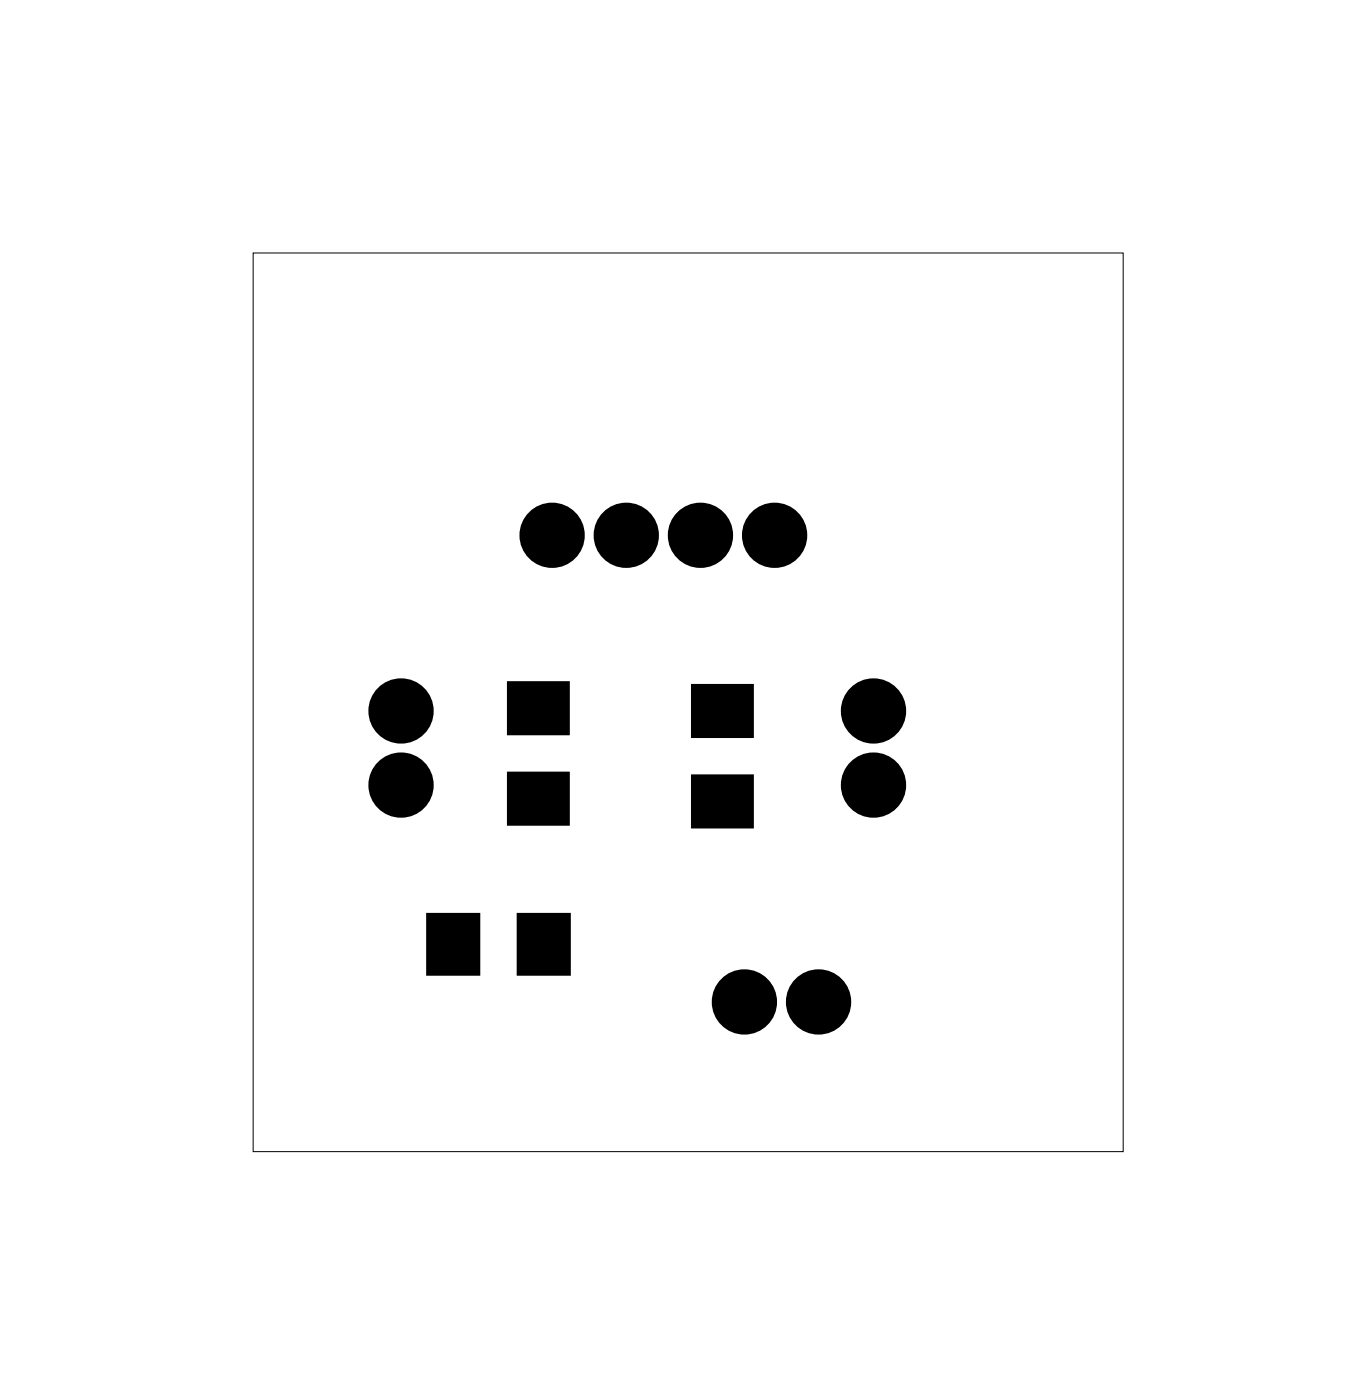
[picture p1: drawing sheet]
<svg xmlns="http://www.w3.org/2000/svg" width="47mm" height="48mm" viewBox="0 0 47 48" stroke-linecap="round" stroke-linejoin="round" font-family="sans-serif">
<path d="M8.7 8.7h29.8v30.8h-29.8z" fill="none" stroke="#000" stroke-width=".03"/>
<g fill="#000">
<circle cx="18.9" cy="18.3" r=".74"/>
<circle cx="21.4" cy="18.3" r=".74"/>
<circle cx="24" cy="18.3" r=".74"/>
<circle cx="26.5" cy="18.3" r=".74"/>
<circle cx="13.7" cy="26.9" r=".74"/>
<circle cx="13.7" cy="24.4" r=".74"/>
<circle cx="25.5" cy="34.3" r=".74"/>
<circle cx="28" cy="34.3" r=".74"/>
<circle cx="29.9" cy="24.4" r=".74"/>
<circle cx="29.9" cy="26.9" r=".74"/>
</g>
<g fill="none" stroke="#000" stroke-width=".76" stroke-linecap="butt">
<circle cx="18.9" cy="18.3" r=".74"/>
<circle cx="21.4" cy="18.3" r=".74"/>
<circle cx="24" cy="18.3" r=".74"/>
<circle cx="26.5" cy="18.3" r=".74"/>
<circle cx="13.7" cy="26.9" r=".74"/>
<circle cx="13.7" cy="24.4" r=".74"/>
<circle cx="25.5" cy="34.3" r=".74"/>
<circle cx="28" cy="34.3" r=".74"/>
<circle cx="29.9" cy="26.9" r=".74"/>
<circle cx="29.9" cy="24.4" r=".74"/>
</g>
<path d="M14.7 31.4h1.6v1.9h-1.6zM17.5 23.5h1.9v1.6h-1.9zM17.5 26.6h1.9v1.6h-1.9zM17.8 31.4h1.6v1.9h-1.6zM23.8 23.6h1.9v1.6h-1.9zM23.8 26.7h1.9v1.6h-1.9z" fill="#000"/>
<path d="M14.7 31.4h1.6v1.9h-1.6zM17.5 23.5h1.9v1.6h-1.9zM17.5 26.6h1.9v1.6h-1.9zM17.8 31.4h1.6v1.9h-1.6zM23.8 23.6h1.9v1.6h-1.9zM23.8 26.7h1.9v1.6h-1.9z" fill="none" stroke="#000" stroke-width=".25"/>
</svg>
